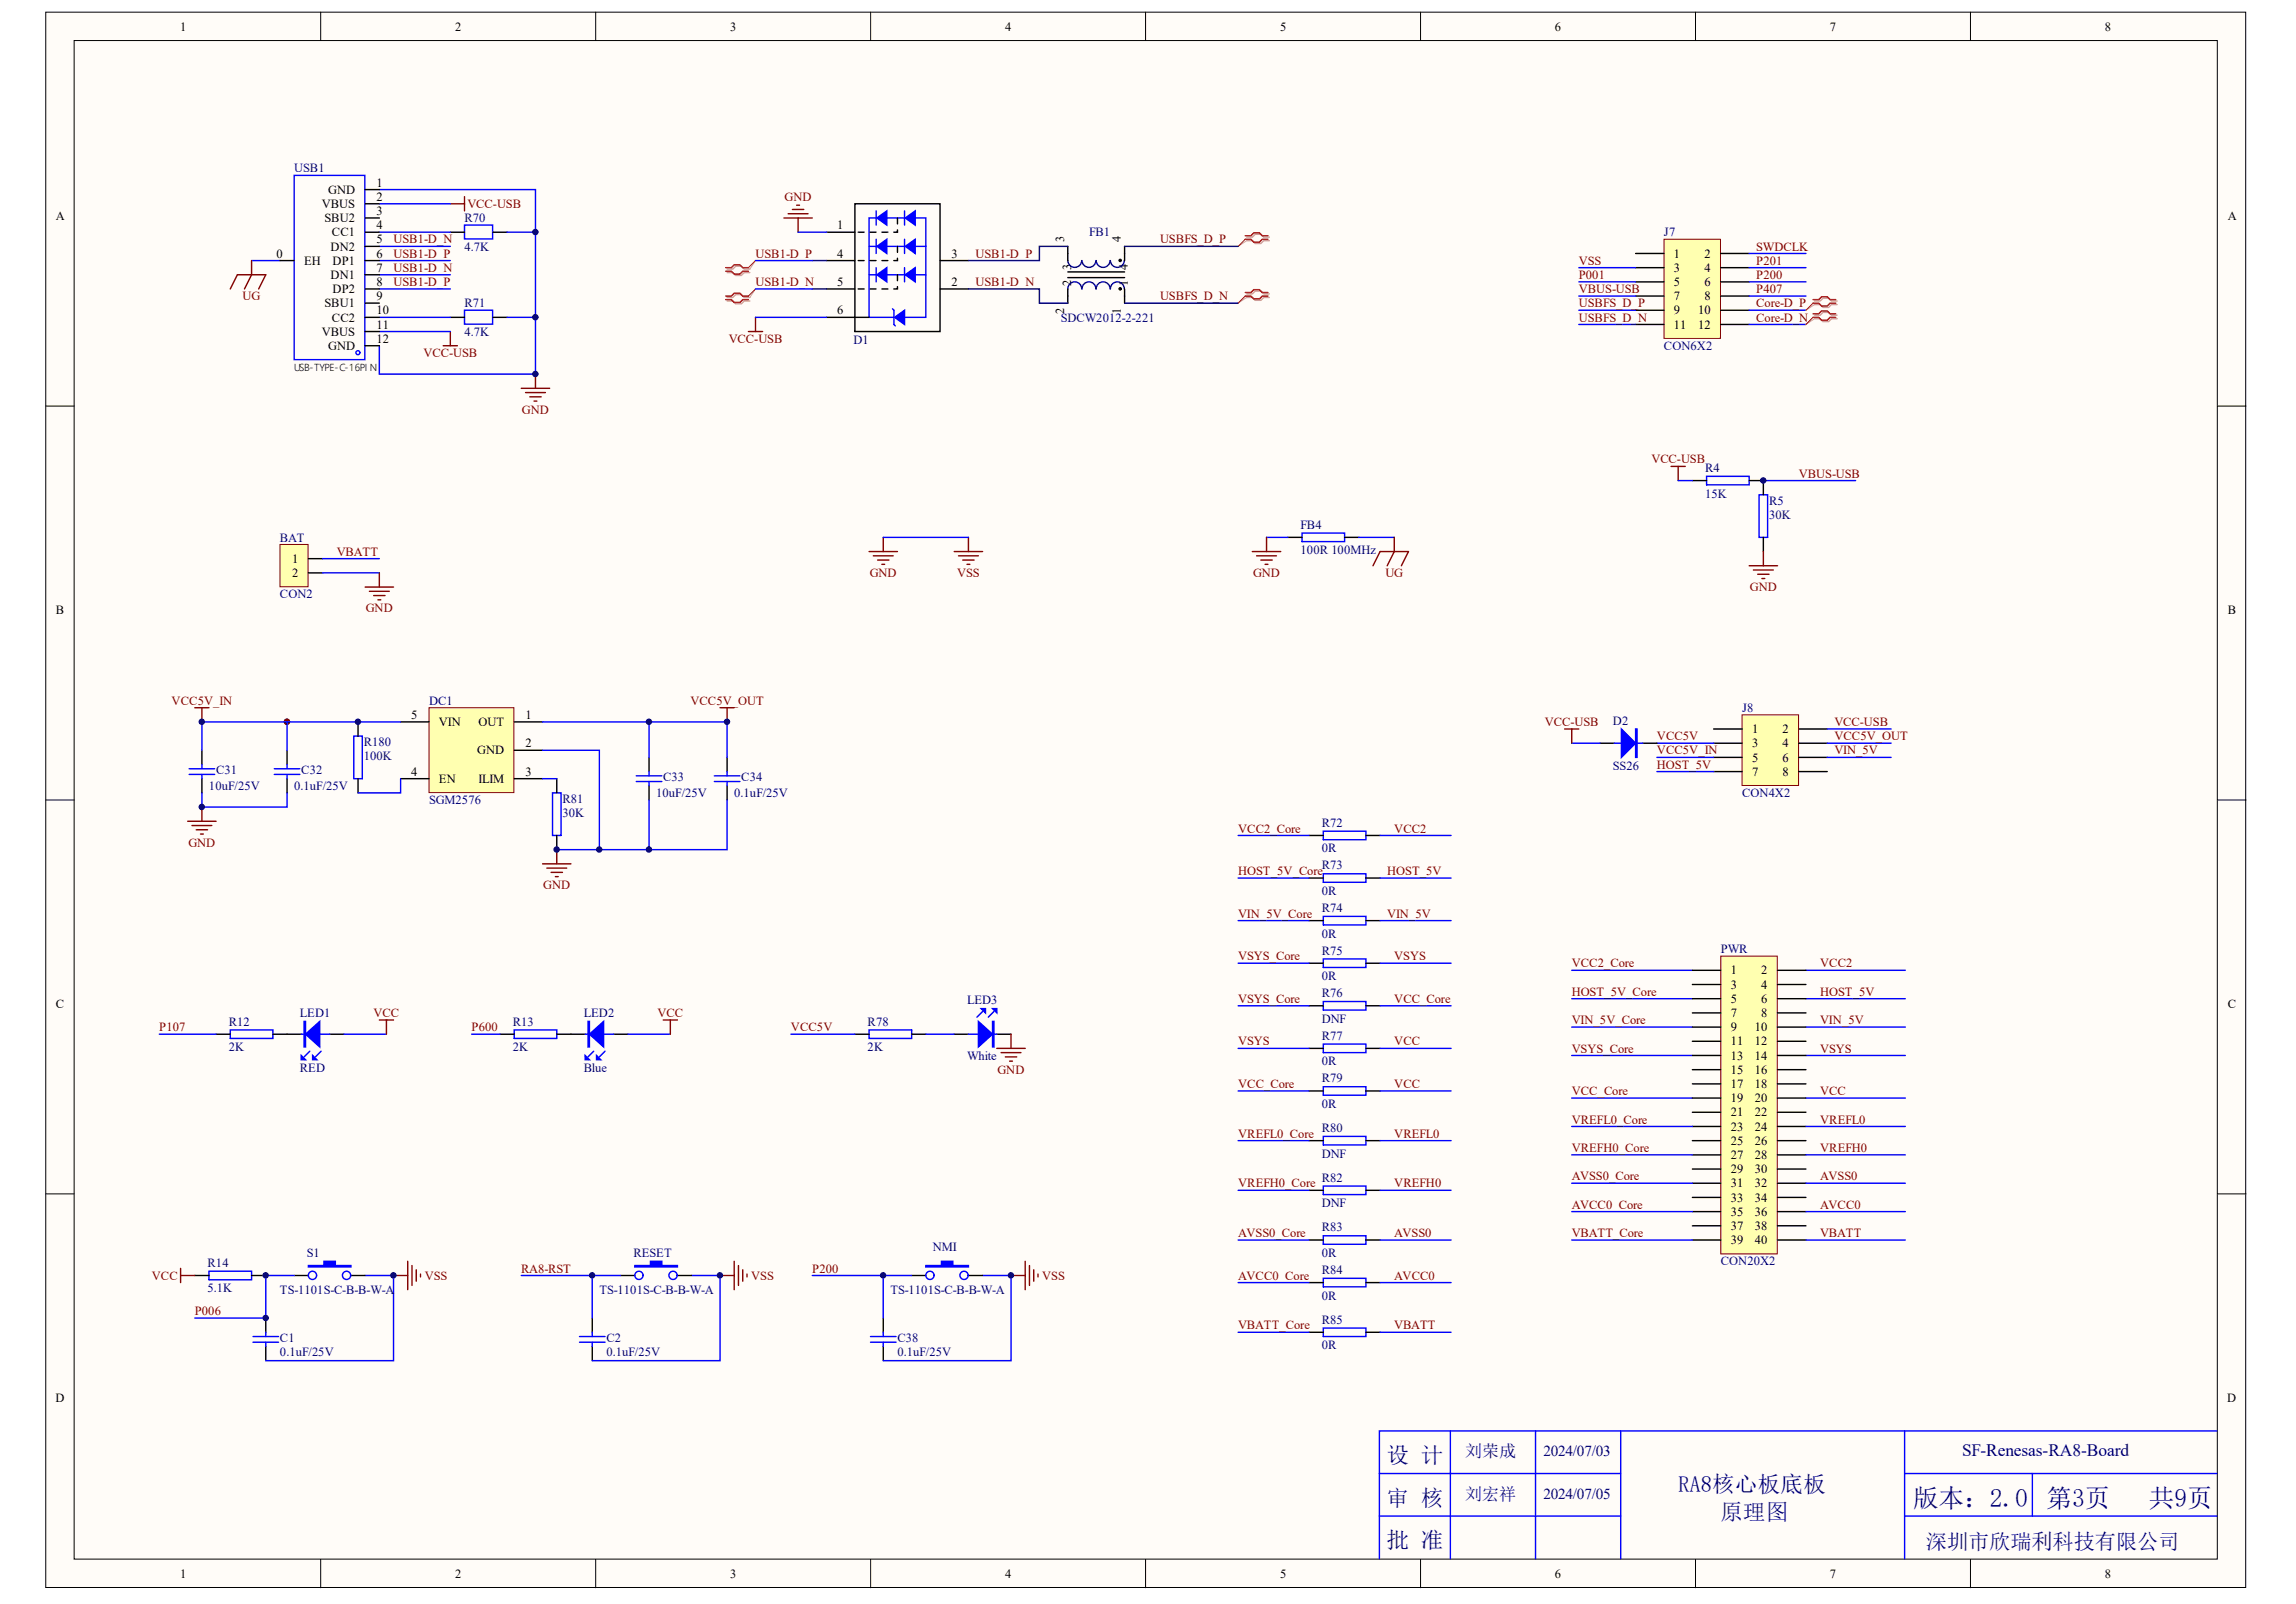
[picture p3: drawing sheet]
<svg xmlns="http://www.w3.org/2000/svg" width="288mm" height="201mm" viewBox="0 0 288 201" stroke-linecap="round" stroke-linejoin="round" font-family="sans-serif">
<defs><g id="words">
<g font-size="3.2" fill="#000080">
<text x="239.9" y="188.9">版本：2.0</text>
<text x="256.6" y="188.9">第3页</text>
<text x="269.4" y="188.9">共9页</text>
</g>
<g font-size="2.8" fill="#000080">
<text x="173.8" y="183.4">设 计</text>
<text x="173.8" y="188.7">审 核</text>
<text x="210.4" y="187">RA8核心板底板</text>
<text x="215.7" y="190.5">原理图</text>
<text x="173.8" y="194.1">批 准</text>
</g>
<text font-size="2.7" fill="#000080" x="241.5" y="194.2">深圳市欣瑞利科技有限公司</text>
<text font-size="2.2" fill="#000080" x="246" y="182.6">SF-Renesas-RA8-Board</text>
<g font-size="2.1" fill="#000080">
<text x="183.7" y="182.7">刘荣成</text>
<text x="183.7" y="188.1">刘宏祥</text>
</g>
<g font-size="1.9" fill="#000080">
<text x="193.5" y="182.6">2024/07/03</text>
<text x="193.5" y="187.9">2024/07/05</text>
</g>
<g font-size="1.6">
<text x="22.6" y="3.8">1</text>
<text x="57.1" y="3.8">2</text>
<text x="91.5" y="3.8">3</text>
<text x="126" y="3.8">4</text>
<text x="160.5" y="3.8">5</text>
<text x="195" y="3.8">6</text>
<text x="229.4" y="3.8">7</text>
<text x="263.9" y="3.8">8</text>
<text x="47.2" y="23.4">1</text>
<text x="7" y="27.6">A</text>
<text x="40.4" y="26.1">VBUS</text>
<text x="40.7" y="27.9">SBU2</text>
<text x="41.2" y="24.3">GND</text>
<text x="41.6" y="29.6">CC1</text>
<text x="47.2" y="25.2">2</text>
<text x="47.2" y="28.7">4</text>
<text x="47.2" y="27">3</text>
<text x="105" y="28.7">1</text>
<text x="279.3" y="27.6">A</text>
<text x="34.7" y="32.3">0</text>
<text x="38.1" y="33.2">EH</text>
<text x="41.5" y="35">DN1</text>
<text x="41.5" y="31.4">DN2</text>
<text x="41.7" y="33.2">DP1</text>
<text x="47.2" y="35.9">8</text>
<text x="47.2" y="34.1">7</text>
<text x="47.2" y="32.3">6</text>
<text x="47.2" y="30.5">5</text>
<text x="105" y="32.3">4</text>
<text x="105" y="35.9">5</text>
<text x="119.3" y="32.3">3</text>
<text x="119.3" y="35.9">2</text>
<text x="209.9" y="32.3">1</text>
<text x="209.9" y="34.1">3</text>
<text x="209.9" y="35.9">5</text>
<text x="213.7" y="32.3">2</text>
<text x="213.7" y="34.1">4</text>
<text x="213.7" y="35.9">6</text>
<text x="40.7" y="38.5">SBU1</text>
<text x="41.6" y="40.3">CC2</text>
<text x="41.7" y="36.7">DP2</text>
<text x="47.2" y="41.2">11</text>
<text x="47.2" y="39.4">10</text>
<text x="47.2" y="37.6">9</text>
<text x="105" y="39.4">6</text>
<text x="209.9" y="37.6">7</text>
<text x="209.9" y="39.4">9</text>
<text x="209.9" y="41.2">11</text>
<text x="212.9" y="39.4">10</text>
<text x="212.9" y="41.2">12</text>
<text x="213.7" y="37.6">8</text>
<text x="40.4" y="42.1">VBUS</text>
<text x="41.2" y="43.9">GND</text>
<text x="47.2" y="43">12</text>
<text x="36.6" y="70.6">1</text>
<text x="7" y="77">B</text>
<text x="36.6" y="72.3">2</text>
<text x="279.3" y="77">B</text>
<text x="51.6" y="90.1">5</text>
<text x="55" y="91">VIN</text>
<text x="59.8" y="94.6">GND</text>
<text x="60" y="91">OUT</text>
<text x="65.9" y="90.1">1</text>
<text x="65.9" y="93.7">2</text>
<text x="219.7" y="91.9">1</text>
<text x="219.7" y="93.7">3</text>
<text x="219.7" y="95.5">5</text>
<text x="223.5" y="91.9">2</text>
<text x="223.5" y="93.7">4</text>
<text x="223.5" y="95.5">6</text>
<text x="51.6" y="97.3">4</text>
<text x="55" y="98.1">EN</text>
<text x="60" y="98.1">ILIM</text>
<text x="65.9" y="97.3">3</text>
<text x="219.7" y="97.3">7</text>
<text x="223.5" y="97.3">8</text>
<text x="217" y="122.2">1</text>
<text x="217" y="123.9">3</text>
<text x="217" y="125.7">5</text>
<text x="220.8" y="122.2">2</text>
<text x="220.8" y="123.9">4</text>
<text x="220.8" y="125.7">6</text>
<text x="7" y="126.4">C</text>
<text x="217" y="127.5">7</text>
<text x="217" y="129.3">9</text>
<text x="217" y="131.1">11</text>
<text x="220" y="129.3">10</text>
<text x="220" y="131.1">12</text>
<text x="220.8" y="127.5">8</text>
<text x="279.3" y="126.4">C</text>
<text x="217" y="132.8">13</text>
<text x="217" y="134.6">15</text>
<text x="217" y="136.4">17</text>
<text x="220" y="132.8">14</text>
<text x="220" y="134.6">16</text>
<text x="220" y="136.4">18</text>
<text x="217" y="138.2">19</text>
<text x="217" y="140">21</text>
<text x="217" y="141.7">23</text>
<text x="217" y="143.5">25</text>
<text x="220" y="138.2">20</text>
<text x="220" y="140">22</text>
<text x="220" y="141.7">24</text>
<text x="220" y="143.5">26</text>
<text x="217" y="145.3">27</text>
<text x="217" y="147.1">29</text>
<text x="217" y="148.9">31</text>
<text x="220" y="145.3">28</text>
<text x="220" y="147.1">30</text>
<text x="220" y="148.9">32</text>
<text x="217" y="150.6">33</text>
<text x="217" y="152.4">35</text>
<text x="217" y="154.2">37</text>
<text x="217" y="156">39</text>
<text x="220" y="150.6">34</text>
<text x="220" y="152.4">36</text>
<text x="220" y="154.2">38</text>
<text x="220" y="156">40</text>
<text x="6.9" y="175.7">D</text>
<text x="279.2" y="175.7">D</text>
<text x="22.6" y="197.8">1</text>
<text x="57.1" y="197.8">2</text>
<text x="91.5" y="197.8">3</text>
<text x="126" y="197.8">4</text>
<text x="160.5" y="197.8">5</text>
<text x="195" y="197.8">6</text>
<text x="229.4" y="197.8">7</text>
<text x="263.9" y="197.8">8</text>
</g>
<g font-size="1.6" fill="#000080">
<text x="36.9" y="21.6">USB1</text>
<text x="58.2" y="27.9">R70</text>
<text x="136.5" y="29.6">FB1</text>
<text x="208.6" y="29.6">J7</text>
<text x="58.2" y="31.4">4.7K</text>
<text x="58.2" y="38.5">R71</text>
<text x="133" y="40.3">SDCW2012-2-221</text>
<text x="58.2" y="42.1">4.7K</text>
<text x="107" y="43.2">D1</text>
<text x="208.6" y="43.9">CON6X2</text>
<text x="213.8" y="59.2">R4</text>
<text x="213.8" y="62.4">15K</text>
<text x="221.8" y="63.3">R5</text>
<text x="221.8" y="65">30K</text>
<text x="35.1" y="67.9">BAT</text>
<text x="163.1" y="66.3">FB4</text>
<text x="163.1" y="69.5">100R 100MHz</text>
<text x="35.1" y="75">CON2</text>
<text x="53.8" y="88.4">DC1</text>
<text x="218.4" y="89.2">J8</text>
<text x="45.6" y="93.5">R180</text>
<text x="45.6" y="95.3">100K</text>
<text x="202.2" y="90.8">D2</text>
<text x="26.2" y="99">10uF/25V</text>
<text x="27.1" y="97.1">C31</text>
<text x="36.9" y="99">0.1uF/25V</text>
<text x="37.8" y="97.1">C32</text>
<text x="53.8" y="100.8">SGM2576</text>
<text x="70.5" y="100.6">R81</text>
<text x="82.3" y="99.9">10uF/25V</text>
<text x="83.2" y="98">C33</text>
<text x="92.1" y="99.9">0.1uF/25V</text>
<text x="92.9" y="98">C34</text>
<text x="202.2" y="96.5">SS26</text>
<text x="218.4" y="99.9">CON4X2</text>
<text x="70.5" y="102.4">30K</text>
<text x="165.7" y="103.7">R72</text>
<text x="165.7" y="106.9">0R</text>
<text x="165.7" y="109">R73</text>
<text x="165.7" y="112.2">0R</text>
<text x="165.7" y="114.3">R74</text>
<text x="165.7" y="117.5">0R</text>
<text x="165.7" y="119.7">R75</text>
<text x="215.7" y="119.5">PWR</text>
<text x="121.2" y="125.9">LED3</text>
<text x="165.7" y="122.9">0R</text>
<text x="165.7" y="125">R76</text>
<text x="28.7" y="128.6">R12</text>
<text x="28.7" y="131.8">2K</text>
<text x="37.6" y="127.5">LED1</text>
<text x="64.3" y="128.6">R13</text>
<text x="64.3" y="131.8">2K</text>
<text x="73.2" y="127.5">LED2</text>
<text x="108.8" y="128.6">R78</text>
<text x="108.8" y="131.8">2K</text>
<text x="165.7" y="128.2">DNF</text>
<text x="165.7" y="130.4">R77</text>
<text x="37.6" y="134.4">RED</text>
<text x="73.2" y="134.4">Blue</text>
<text x="121.2" y="132.8">White</text>
<text x="165.7" y="135.7">R79</text>
<text x="165.7" y="133.6">0R</text>
<text x="165.7" y="138.9">0R</text>
<text x="165.7" y="141.9">R80</text>
<text x="165.7" y="145.1">DNF</text>
<text x="165.7" y="148.1">R82</text>
<text x="165.7" y="151.3">DNF</text>
<text x="165.7" y="154.4">R83</text>
<text x="26" y="158.8">R14</text>
<text x="38.5" y="157.6">S1</text>
<text x="79.4" y="157.6">RESET</text>
<text x="117" y="156.9">NMI</text>
<text x="165.7" y="157.6">0R</text>
<text x="165.7" y="159.7">R84</text>
<text x="215.7" y="158.6">CON20X2</text>
<text x="26" y="162">5.1K</text>
<text x="35.1" y="162.2">TS-1101S-C-B-B-W-A</text>
<text x="75.1" y="162.2">TS-1101S-C-B-B-W-A</text>
<text x="111.6" y="162.2">TS-1101S-C-B-B-W-A</text>
<text x="165.7" y="162.9">0R</text>
<text x="165.7" y="165.9">R85</text>
<text x="35.1" y="168.3">C1</text>
<text x="35.1" y="170">0.1uF/25V</text>
<text x="76" y="168.3">C2</text>
<text x="76" y="170">0.1uF/25V</text>
<text x="112.5" y="168.3">C38</text>
<text x="112.5" y="170">0.1uF/25V</text>
<text x="165.7" y="169.1">0R</text>
</g>
<g font-size="1.6" fill="#800000">
<text x="58.6" y="26.1">VCC-USB</text>
<text x="98.4" y="25.2">GND</text>
<text x="49.3" y="32.3">USB1-D_P</text>
<text x="49.3" y="34.1">USB1-D_N</text>
<text x="49.3" y="35.9">USB1-D_P</text>
<text x="49.3" y="30.5">USB1-D_N</text>
<text x="94.7" y="35.9">USB1-D_N</text>
<text x="94.7" y="32.3">USB1-D_P</text>
<text x="122.3" y="35.9">USB1-D_N</text>
<text x="122.3" y="32.3">USB1-D_P</text>
<text x="145.4" y="30.5">USBFS_D_P</text>
<text x="197.9" y="33.2">VSS</text>
<text x="197.9" y="35">P001</text>
<text x="220.2" y="33.2">P201</text>
<text x="220.2" y="35">P200</text>
<text x="220.2" y="31.4">SWDCLK</text>
<text x="30.4" y="37.6">UG</text>
<text x="145.4" y="37.6">USBFS_D_N</text>
<text x="197.9" y="36.7">VBUS-USB</text>
<text x="197.9" y="38.5">USBFS_D_P</text>
<text x="197.9" y="40.3">USBFS_D_N</text>
<text x="220.2" y="38.5">Core-D_P</text>
<text x="220.2" y="40.3">Core-D_N</text>
<text x="220.2" y="36.7">P407</text>
<text x="53.1" y="44.7">VCC-USB</text>
<text x="91.4" y="43">VCC-USB</text>
<text x="65.4" y="51.9">GND</text>
<text x="207" y="58.1">VCC-USB</text>
<text x="225.5" y="59.9">VBUS-USB</text>
<text x="42.2" y="69.7">VBATT</text>
<text x="45.9" y="76.8">GND</text>
<text x="109.1" y="72.3">GND</text>
<text x="120" y="72.3">VSS</text>
<text x="157.1" y="72.3">GND</text>
<text x="173.7" y="72.3">UG</text>
<text x="219.4" y="74.1">GND</text>
<text x="21.5" y="88.4">VCC5V_IN</text>
<text x="86.6" y="88.4">VCC5V_OUT</text>
<text x="193.7" y="91">VCC-USB</text>
<text x="207.7" y="92.8">VCC5V</text>
<text x="207.7" y="94.6">VCC5V_IN</text>
<text x="230" y="91">VCC-USB</text>
<text x="230" y="92.8">VCC5V_OUT</text>
<text x="230" y="94.6">VIN_5V</text>
<text x="207.7" y="96.4">HOST_5V</text>
<text x="23.6" y="106.1">GND</text>
<text x="155.2" y="104.4">VCC2_Core</text>
<text x="174.8" y="104.4">VCC2</text>
<text x="68.1" y="111.5">GND</text>
<text x="155.2" y="109.7">HOST_5V_Core</text>
<text x="173.9" y="109.7">HOST_5V</text>
<text x="155.2" y="115">VIN_5V_Core</text>
<text x="173.9" y="115">VIN_5V</text>
<text x="155.2" y="120.4">VSYS_Core</text>
<text x="155.2" y="125.7">VSYS_Core</text>
<text x="174.8" y="120.4">VSYS</text>
<text x="174.8" y="125.7">VCC_Core</text>
<text x="197.1" y="121.3">VCC2_Core</text>
<text x="197.1" y="124.8">HOST_5V_Core</text>
<text x="228.2" y="121.3">VCC2</text>
<text x="228.2" y="124.8">HOST_5V</text>
<text x="20" y="129.3">P107</text>
<text x="46.8" y="127.5">VCC</text>
<text x="59.1" y="129.3">P600</text>
<text x="82.4" y="127.5">VCC</text>
<text x="99.2" y="129.3">VCC5V</text>
<text x="155.2" y="131.1">VSYS</text>
<text x="174.8" y="131.1">VCC</text>
<text x="197.1" y="128.4">VIN_5V_Core</text>
<text x="197.1" y="132">VSYS_Core</text>
<text x="228.2" y="128.4">VIN_5V</text>
<text x="228.2" y="132">VSYS</text>
<text x="125.1" y="134.6">GND</text>
<text x="155.2" y="136.4">VCC_Core</text>
<text x="174.8" y="136.4">VCC</text>
<text x="197.1" y="137.3">VCC_Core</text>
<text x="228.2" y="137.3">VCC</text>
<text x="155.2" y="142.6">VREFL0_Core</text>
<text x="174.8" y="142.6">VREFL0</text>
<text x="197.1" y="140.8">VREFL0_Core</text>
<text x="228.2" y="140.8">VREFL0</text>
<text x="155.2" y="148.9">VREFH0_Core</text>
<text x="174.8" y="148.9">VREFH0</text>
<text x="197.1" y="148">AVSS0_Core</text>
<text x="197.1" y="144.4">VREFH0_Core</text>
<text x="228.2" y="148">AVSS0</text>
<text x="228.2" y="144.4">VREFH0</text>
<text x="155.2" y="155.1">AVSS0_Core</text>
<text x="174.8" y="155.1">AVSS0</text>
<text x="197.1" y="151.5">AVCC0_Core</text>
<text x="197.1" y="155.1">VBATT_Core</text>
<text x="228.2" y="151.5">AVCC0</text>
<text x="228.2" y="155.1">VBATT</text>
<text x="19" y="160.4">VCC</text>
<text x="53.3" y="160.4">VSS</text>
<text x="65.4" y="159.5">RA8-RST</text>
<text x="94.2" y="160.4">VSS</text>
<text x="101.8" y="159.5">P200</text>
<text x="130.7" y="160.4">VSS</text>
<text x="155.2" y="160.4">AVCC0_Core</text>
<text x="174.8" y="160.4">AVCC0</text>
<text x="24.4" y="164.9">P006</text>
<text x="155.2" y="166.7">VBATT_Core</text>
<text x="174.8" y="166.7">VBATT</text>
</g>
<g font-size="1.5">
<text x="133.4" y="30.4" transform="rotate(-90 133.4 30.4)">3</text>
<text x="134.3" y="35.9" transform="rotate(-90 134.3 35.9)">2</text>
<text x="134.3" y="33.8" transform="rotate(-90 134.3 33.8)">3</text>
<text x="140.5" y="30.4" transform="rotate(-90 140.5 30.4)">4</text>
<text x="141.4" y="35.9" transform="rotate(-90 141.4 35.9)">1</text>
<text x="141.4" y="33.8" transform="rotate(-90 141.4 33.8)">4</text>
<text x="133.4" y="39.3" transform="rotate(-90 133.4 39.3)">2</text>
<text x="140.5" y="39.3" transform="rotate(-90 140.5 39.3)">1</text>
</g>
<text font-size="1.2" x="36.9" y="46.5">USB-TYPE-C-16PI N</text>
</g></defs>
<g fill="#fffcf8" stroke="#000" stroke-width=".13">
<path d="M5.7 1.5h275.9v197.5h-275.9z"/>
<path d="M9.3 5.1h268.7v190.4h-268.7z"/>
</g>
<g fill="none" stroke="#000" stroke-width=".13">
<path d="M40.2 1.5v3.6M74.7 1.5v3.6M109.2 1.5v3.6M143.6 1.5v3.6M178.1 1.5v3.6M212.6 1.5v3.6M247.1 1.5v3.6M5.7 50.9h3.6M278 50.9h3.6M5.7 100.3h3.6M278 100.3h3.6M5.7 149.7h3.6"/>
<path d="M278 149.7h3.6M40.2 195.5v3.6M74.7 195.5v3.6M109.2 195.5v3.6M143.6 195.5v3.6M178.1 195.5v3.6M212.6 195.5v3.6M247.1 195.5v3.6"/>
</g>
<circle cx="36" cy="90.5" r=".34" fill="#000080" stroke="#000080" stroke-width=".13"/>
<path d="M90.3 88.7h1.8M91.2 88.7v1.8M23.5 103h3.6M24.1 103.5h2.5M24.6 104h1.4M25.1 104.6h.4M25.3 101.2v1.8M68 108.3h3.6M68.6 108.8h2.5M69.1 109.4h1.4M69.6 109.9h.4M69.8 106.5v1.8" fill="none" stroke="#800000" stroke-width=".18"/>
<path d="M23.7 97.1h3.2M23.7 96.4h3.2M25.3 95.8v.6M25.3 97.1v.5M69.3 99.4h1v5.3h-1z" fill="none" stroke="#00f" stroke-width=".18"/>
<path d="M25.3 94.1v1.7M25.3 97.6v1.8M69.8 97.6v1.8M69.8 104.7v1.8" fill="none" stroke="#000" stroke-width=".18"/>
<path d="M53.8 88.7h10.6v10.7h-10.6z" fill="#ffffb0" stroke="#800000" stroke-width=".13"/>
<g fill="none" stroke="#000" stroke-width=".18">
<path d="M36 94.1v1.7M36 97.6v1.8M50.2 90.5h3.6M50.2 97.6h3.6M64.5 90.5h3.5M64.5 94.1h3.5M64.5 97.6h3.5M81.4 94.9v1.8M81.4 98.5v1.8M91.2 94.9v1.8M91.2 98.5v1.8M107.2 129.6h1.8"/>
<path d="M114.3 129.6h1.8M119.6 129.6h1.8M125 129.6h1.8"/>
</g>
<g fill="none" stroke="#00f" stroke-width=".18">
<path d="M25.3 99.4v1.8h10.7v-1.8M34.4 97.1h3.2M34.4 96.4h3.2M36 95.8v.6M36 97.1v.5M68 94.1h7.1v12.4h-5.3M68 97.6h1.8M79.8 98h3.2M79.8 97.3h3.2M81.4 96.7v.6M81.4 98v.5M89.6 98h3.2"/>
<path d="M89.6 97.3h3.2M91.2 96.7v.6M91.2 98v.5M109 129.1h5.3v1.1h-5.3zM121.4 129.6h3.6M123.2 126.8l-.7 .7M124.6 126.8l-.7 .7M197.1 121.6h15.1M197.1 125.2h15.1M197.1 128.8h15.1M197.1 132.3h15.1M197.1 137.7h15.1"/>
<path d="M226.4 121.6h12.5M226.4 125.2h12.5M226.4 128.8h12.5M226.4 132.3h12.5M226.4 137.7h12.5"/>
</g>
<g fill="#00f" stroke="#00f" stroke-width=".18">
<path d="M122.7 128l1.7 1.6-1.7 1.7z"/>
<path d="M123 126.4h.6v.6z"/>
<path d="M124.4 126.4h.6v.6z"/>
<path d="M124.4 128h.2v3.3h-.2z" fill-rule="evenodd"/>
</g>
<path d="M24.4 88.7h1.8M25.3 88.7v1.8M125 131.4h3.5M125.5 132h2.5M126 132.5h1.5M126.6 133h.3M126.8 129.6v1.8" fill="none" stroke="#800000" stroke-width=".18"/>
<path d="M215.7 119.9h7.1v37.3h-7.1z" fill="#ffffb0" stroke="#800000" stroke-width=".13"/>
<g fill="none" stroke="#000" stroke-width=".18">
<path d="M56.5 39.8h1.7M56.5 29.1h1.7M61.8 39.8h1.8M61.8 29.1h1.8M103.6 39.8h5.4M103.6 29.1h3.6M103.6 32.7h3.6M103.6 36.2h3.6M107.2 25.5h10.7v16.1h-10.7zM117.9 32.7h3.5M117.9 36.2h3.5M133.9 30.9v1.8"/>
<path d="M133.9 36.2v1.8M133.9 34.8h7.1M133.9 34.1h7.1M141 30.9v1.8M141 36.2v1.8M212.2 121.6h3.5M212.2 123.4h3.5M212.2 125.2h3.5M212.2 127h3.5M212.2 128.8h3.5M212.2 130.5h3.5M212.2 132.3h3.5"/>
<path d="M212.2 134.1h3.5M212.2 135.9h3.5M212.2 137.7h3.5M212.2 139.4h3.5M222.9 121.6h3.5M222.9 123.4h3.5M222.9 125.2h3.5M222.9 127h3.5M222.9 128.8h3.5M222.9 130.5h3.5M222.9 132.3h3.5M222.9 134.1h3.5"/>
<path d="M222.9 135.9h3.5M222.9 137.7h3.5M222.9 139.4h3.5M212.2 141.2h3.5M212.2 143h3.5M212.2 144.8h3.5M212.2 146.6h3.5M212.2 148.3h3.5M212.2 150.1h3.5M212.2 151.9h3.5M212.2 153.7h3.5M212.2 155.5h3.5"/>
<path d="M222.9 141.2h3.5M222.9 143h3.5M222.9 144.8h3.5M222.9 146.6h3.5M222.9 148.3h3.5M222.9 150.1h3.5M222.9 151.9h3.5M222.9 153.7h3.5M222.9 155.5h3.5"/>
</g>
<g fill="none" stroke="#00f" stroke-width=".18">
<path d="M31.5 32.7h3.6M47.6 23.8h19.5v23.1h-19.5v-3.6M47.6 25.5h8.9M47.6 29.1h8.9M47.6 30.9h8.9M47.6 32.7h8.9M47.6 34.4h8.9M47.6 36.2h8.9M47.6 39.8h8.9M58.2 38.9h3.6v1.7h-3.6zM58.2 28.2h3.6v1.8h-3.6zM63.6 39.8h3.5"/>
<path d="M94.7 32.7h7.1M94.7 36.2h7.1M94.7 39.8h8.9M100.1 29.1h3.5M109 30.9h.9M109 34.4h.9M109.9 27.3h-.9v12.5h3.1M109.9 26.4v1.8M109.9 30v1.8M109.9 33.6v1.7M111.2 30.9h2.2M111.2 34.4h2.2"/>
<path d="M111.2 27.3h2.2M111.9 38.7l.2 .2v1.8l.2 .2M113.4 26.4v1.8M113.4 30v1.8M113.4 33.6v1.7M114.7 27.3h1.4v12.5h-2.7M114.7 30.9h1.4M114.7 34.4h1.4M47.6 41.6h8.9M197.1 141.2h15.1M197.1 144.8h15.1M197.1 148.3h15.1"/>
<path d="M197.1 151.9h15.1M197.1 155.5h15.1M226.4 141.2h12.5M226.4 144.8h12.5M226.4 148.3h12.5M226.4 151.9h12.5M226.4 155.5h12.5"/>
</g>
<g fill="none" stroke="#800000" stroke-width=".18">
<path d="M56.5 25.5h1.7M58.2 24.7v1.7M94.7 39.8v1.8M98.3 27.3h3.5M98.8 26.8h2.5M99.4 26.3h1.4M99.9 25.7h.3M100.1 27.3v1.8M55.6 43.3h1.7M56.5 41.6v1.7M65.4 48.7h3.5M65.9 49.2h2.5"/>
<path d="M66.4 49.7h1.4M67 50.3h.3M67.1 46.9v1.8M93.8 41.6h1.8"/>
</g>
<g fill="#00f" stroke="#00f" stroke-width=".18">
<path d="M113.5 34.4l1.2-.8v1.7z"/>
<path d="M109.9 34.4l1.3-.8v1.7z"/>
<path d="M113.5 30.9l1.2-.9v1.8z"/>
<path d="M109.9 30.9l1.3-.9v1.8z"/>
<path d="M113.5 27.3l1.2-.9v1.8z"/>
<path d="M109.9 27.3l1.3-.9v1.8z"/>
<path d="M112.2 39.8l1.2-.9v1.8z"/>
</g>
<path d="M112.5 34.4v1.8h-5.3M112.5 30.9v1.8h-5.3M112.5 27.3v1.8h-5.3" fill="none" stroke="#000" stroke-width=".18" stroke-dasharray=".7 .7"/>
<path d="M135.6 36.2a.87 .87 0 0 0-.9-.9 .87 .87 0 0 0-.8 .9M135.6 32.7a.87 .87 0 0 1-.8 .8 .87 .87 0 0 1-.9-.8M137.4 36.2a.87 .87 0 0 0-.9-.9 .87 .87 0 0 0-.8 .9M137.4 32.7a.87 .87 0 0 1-.9 .8 .87 .87 0 0 1-.8-.8M139.2 36.2a.87 .87 0 0 0-.9-.9 .87 .87 0 0 0-.9 .9M139.2 32.7a.87 .87 0 0 1-.9 .8 .87 .87 0 0 1-.9-.8M141 36.2a.87 .87 0 0 0-.9-.9 .87 .87 0 0 0-.9 .9M141 32.7a.87 .87 0 0 1-.9 .8 .87 .87 0 0 1-.9-.8" fill="none" stroke="#009" stroke-width=".18"/>
<g fill="#000" stroke="#080d02" stroke-width=".13">
<circle cx="140.4" cy="36.2" r=".16"/>
<circle cx="140.4" cy="32.6" r=".16"/>
</g>
<path d="M91.2 37.7h.7l.3 .4h.7l.4-.4h.7M91.2 37.3h.7l.3-.4h.7l.4 .4h.7M91.2 34.2h.7l.3 .3h.7l.4-.3h.7M91.2 33.7h.7l.3-.3h.7l.4 .3h.7M156.3 36.8h.7l.4-.3h.7l.3 .3h.8M156.3 37.3h.7l.4 .3h.7l.3-.3h.8M156.3 29.7h.7l.4-.3h.7l.3 .3h.8M156.3 30.2h.7l.4 .3h.7l.3-.3h.8" fill="none" stroke="#d0a19e" stroke-width=".18"/>
<path d="M94.7 36.2l-.7 1.1M94.7 32.7l-.7 1M156.3 37.3l-1.1 .7M156.3 30.2l-1.1 .7" fill="none" stroke="#d0a19e" stroke-width=".13"/>
<path d="M91 37.6h.7l.4 .3h.7l.3-.3h.7M91 37.1h.7l.4-.3h.7l.3 .3h.7M91 34h.7l.4 .4h.7l.3-.4h.7M91 33.6h.7l.4-.4h.7l.3 .4h.7M156.1 36.7h.7l.4-.4h.7l.4 .4h.7M156.1 37.1h.7l.4 .4h.7l.4-.4h.7M156.1 29.6h.7l.4-.4h.7l.4 .4h.7M156.1 30h.7l.4 .4h.7l.4-.4h.7" fill="none" stroke="#f00" stroke-width=".18"/>
<path d="M94.7 36.2l-.9 .9M94.7 32.7l-.9 .9M156.1 37.1l-.9 .9M156.1 30l-.9 .9" fill="none" stroke="#f00" stroke-width=".13"/>
<path d="M101.8 32.7h1.8M101.8 36.2h1.8M121.4 36.2h8.9v1.8h3.6M133.9 30.9h-3.6v1.8h-8.9M141 30.9h14.2M141 38h14.2" fill="none" stroke="#000080" stroke-width=".18"/>
<path d="M208.6 30h7.1v12.4h-7.1z" fill="#ffffb0" stroke="#800000" stroke-width=".13"/>
<path d="M205.1 31.8h3.5M205.1 33.6h3.5M205.1 35.3h3.5M205.1 37.1h3.5M205.1 38.9h3.5M215.7 31.8h3.6M215.7 33.6h3.6M215.7 35.3h3.6M215.7 37.1h3.6M215.7 38.9h3.6M205.1 40.7h3.5M215.7 40.7h3.6" fill="none" stroke="#000" stroke-width=".18"/>
<path d="M197.9 33.6h7.2M197.9 35.3h7.2M197.9 37.1h7.2M197.9 38.9h7.2M219.3 33.6h7.1M219.3 35.3h7.1M219.3 37.1h7.1M219.3 38.9h7.1M219.3 31.8h7.1M197.9 40.7h7.2M219.3 40.7h7.1" fill="none" stroke="#00f" stroke-width=".18"/>
<path d="M218.4 89.6h7.1v8.9h-7.1z" fill="#ffffb0" stroke="#800000" stroke-width=".13"/>
<g fill="none" stroke="#000" stroke-width=".18">
<path d="M200.6 93.2h1.8M206 93.2h1.7M214.9 91.4h3.5M214.9 93.2h3.5M214.9 94.9h3.5M214.9 96.7h3.5M225.5 91.4h3.6M225.5 93.2h3.6M225.5 94.9h3.6M225.5 96.7h3.6M164.1 104.7h1.8M164.1 110.1h1.8"/>
<path d="M164.1 115.4h1.8M171.3 104.7h1.7M171.3 110.1h1.7M171.3 115.4h1.7M164.1 120.8h1.8M164.1 126.1h1.8M164.1 136.8h1.8M164.1 131.4h1.8M171.3 120.8h1.7M171.3 126.1h1.7M171.3 136.8h1.7M171.3 131.4h1.7"/>
<path d="M164.1 143h1.8M164.1 149.2h1.8M164.1 155.5h1.8M171.3 143h1.7M171.3 149.2h1.7M171.3 155.5h1.7M164.1 160.8h1.8M164.1 167h1.8M171.3 160.8h1.7M171.3 167h1.7"/>
</g>
<g fill="none" stroke="#00f" stroke-width=".18">
<path d="M68 90.5h23.2v4.4M81.4 90.5v4.4M197.1 93.2h3.5M202.4 93.2h3.6M207.7 93.2h7.2M207.7 94.9h7.2M207.7 96.7h7.2M229.1 93.2h8M229.1 91.4h8M229.1 94.9h8M81.4 100.3v6.2M91.2 100.3v6.2h-16.1"/>
<path d="M155.2 104.7h8.9M155.2 110.1h8.9M155.2 115.4h8.9M165.9 104.2h5.4v1.1h-5.4zM165.9 109.5h5.4v1.1h-5.4zM165.9 114.9h5.4v1h-5.4zM173 104.7h8.9M173 110.1h8.9M173 115.4h8.9M116.1 129.6h3.5M155.2 120.8h8.9M155.2 126.1h8.9"/>
<path d="M155.2 131.4h8.9M155.2 136.8h8.9M165.9 120.2h5.4v1.1h-5.4zM165.9 125.6h5.4v1h-5.4zM165.9 136.2h5.4v1.1h-5.4zM165.9 130.9h5.4v1.1h-5.4zM173 120.8h8.9M173 126.1h8.9M173 131.4h8.9M173 136.8h8.9M155.2 143h8.9M155.2 149.2h8.9"/>
<path d="M155.2 155.5h8.9M165.9 142.5h5.4v1h-5.4zM165.9 148.7h5.4v1.1h-5.4zM165.9 154.9h5.4v1.1h-5.4zM173 143h8.9M173 149.2h8.9M173 155.5h8.9M155.2 160.8h8.9M155.2 167h8.9M165.9 160.3h5.4v1h-5.4zM165.9 166.5h5.4v1.1h-5.4zM173 160.8h8.9"/>
<path d="M173 167h8.9"/>
</g>
<g fill="#00f" stroke="#00f" stroke-width=".18">
<path d="M203.3 91.4l1.8 1.8-1.8 1.7z"/>
<path d="M205.1 91.4h.1v3.5h-.1z" fill-rule="evenodd"/>
</g>
<path d="M196.2 91.4h1.7M197.1 91.4v1.8" fill="none" stroke="#800000" stroke-width=".18"/>
<circle cx="36" cy="90.5" r=".34" fill="#800000" stroke="#800000" stroke-width=".13"/>
<path d="M35.1 68.3h3.5v5.3h-3.5z" fill="#ffffb0" stroke="#800000" stroke-width=".13"/>
<g fill="none" stroke="#000" stroke-width=".18">
<path d="M35.1 32.7h1.8M45.8 25.5h1.8M45.8 32.7h1.8M45.8 23.8h1.8M45.8 39.8h1.8M45.8 36.2h1.8M45.8 38h1.8M45.8 34.4h1.8M45.8 30.9h1.8M45.8 29.1h1.8M45.8 27.3h1.8M45.8 43.3h1.8"/>
<path d="M45.8 41.6h1.8M38.7 70h1.7M38.7 71.8h1.7M161.5 67.4h1.7M168.6 67.4h1.8M212.2 60.2h1.8M219.3 60.2h1.8v1.8M221.1 67.4v1.7M44.9 90.5v1.8M44.9 97.6v1.8M27.1 129.6h1.8M34.2 129.6h3.6"/>
<path d="M41.3 129.6h1.8M62.7 129.6h1.8M69.8 129.6h3.6M76.9 129.6h1.8M24.4 159.9h1.8M31.5 159.9h1.8M36.9 159.9h1.8M44 159.9h1.8M77.8 159.9h1.8M84.9 159.9h1.8M114.3 159.9h1.8M121.4 159.9h1.8"/>
<path d="M33.3 165.2v1.8M33.3 168.8v1.8M74.3 165.2v1.8M74.3 168.8v1.8M110.7 165.2v1.8M110.7 168.8v1.8"/>
</g>
<g fill="none" stroke="#00f" stroke-width=".18">
<path d="M36.9 22h8.8v23.1h-8.8zM63.6 29.1h3.5M214 59.7h5.3v1.1h-5.3zM40.4 70h7.2M40.4 71.8h7.2M110.7 67.4h10.7M158.8 67.4h2.7M163.2 66.8h5.4v1.1h-5.4zM170.4 67.4h4.4M210.4 60.2h1.8M220.6 62h1v5.4h-1zM221.1 60.2h11.6"/>
<path d="M36 90.5v3.6M44.4 92.3h1v5.3h-1zM50.2 90.5h-24.9v3.6M50.2 97.6v1.8h-5.3M20 129.6h7.1M28.9 129.1h5.3v1.1h-5.3zM37.8 129.6h3.5M38.8 131.8l-.7 .7M40.3 131.8l-.7 .7M43.1 129.6h5.4M59.1 129.6h3.6M64.5 129.1h5.3v1.1h-5.3z"/>
<path d="M73.4 129.6h3.5M74.4 131.8l-.7 .7M75.9 131.8l-.8 .7M78.7 129.6h5.3M99.2 129.6h8M26.2 159.4h5.3v1h-5.3zM36.9 159.9h-3.6v5.3h-8.9M45.8 159.9h3.5v10.7h-16M65.4 159.9h12.4M74.3 159.9v5.3M86.7 159.9h3.6v10.7h-16M101.8 159.9h12.5"/>
<path d="M110.7 159.9v5.3M123.2 159.9h3.6v10.7h-16.1M31.7 168.3h3.2M31.7 167.6h3.2M33.3 167v.6M33.3 168.3v.5M72.7 168.3h3.2M72.7 167.6h3.2M74.3 167v.6M74.3 168.3v.5M109.1 168.3h3.2M109.1 167.6h3.2"/>
<path d="M110.7 167v.6M110.7 168.3v.5M181.8 179.4v16M192.5 179.4v16M203.2 179.4v16M238.8 179.4v16M277.9 179.4h-105v16M172.9 190.1h30.3M172.9 184.7h30.3M238.8 190.1h39.1M238.8 184.7h39.1M254.8 184.7v5.4"/>
<circle cx="44.9" cy="44.2" r=".25"/>
<circle cx="39.2" cy="159.9" r=".52"/>
<circle cx="43.4" cy="159.9" r=".52"/>
<circle cx="80.1" cy="159.9" r=".52"/>
<circle cx="84.4" cy="159.9" r=".52"/>
<circle cx="116.6" cy="159.9" r=".52"/>
<circle cx="120.9" cy="159.9" r=".52"/>
</g>
<g fill="none" stroke="#800000" stroke-width=".18">
<path d="M28.9 36.2l.9-1.8h3.5l-.9 1.8M31.5 32.7v1.7l-.8 1.8M209.5 58.5h1.8M210.4 58.5v1.7M45.8 73.6h3.5M46.3 74.1h2.5M46.8 74.7h1.5M47.4 75.2h.3M47.6 71.8v1.8M109 69.1h3.5M109.5 69.7h2.5M110 70.2h1.5"/>
<path d="M110.6 70.7h.3M110.7 67.4v1.7M119.6 69.1h3.6M120.2 69.7h2.5M120.7 70.2h1.4M121.2 70.7h.4M121.4 67.4v1.7M157 69.1h3.6M157.5 69.7h2.5M158.1 70.2h1.4M158.6 70.7h.4M158.8 67.4v1.7"/>
<path d="M172.1 70.9l.9-1.8h3.6l-.9 1.8M174.8 67.4v1.7l-.9 1.8M219.3 70.9h3.6M219.8 71.5h2.5M220.4 72h1.4M220.9 72.5h.4M221.1 69.1v1.8M47.6 127.9h1.7M48.5 127.9v1.7M83.2 127.9h1.7M84 127.9v1.7M22.6 159v1.8"/>
<path d="M22.6 159.9h1.8M49.3 159.9h1.8M51.1 158.1v3.6M51.7 158.7v2.4M52.2 159.2v1.4M52.7 159.7v.4M90.3 159.9h1.8M92.1 158.1v3.6M92.6 158.7v2.4M93.1 159.2v1.4M93.7 159.7v.4M126.8 159.9h1.7"/>
<path d="M128.5 158.1v3.6M129.1 158.7v2.4M129.6 159.2v1.4M130.1 159.7v.4"/>
</g>
<path d="M227.5 37.7h.7l.4-.3h.7l.3 .3h.7M227.5 38.2h.7l.4 .3h.7l.3-.3h.7M227.5 39.5h.7l.4-.3h.7l.3 .3h.7M227.5 40h.7l.4 .3h.7l.3-.3h.7" fill="none" stroke="#d0a19e" stroke-width=".18"/>
<path d="M227.5 38.2l-1.1 .7M227.5 40l-1.1 .7" fill="none" stroke="#d0a19e" stroke-width=".13"/>
<path d="M227.3 37.6h.7l.4-.4h.7l.4 .4h.7M227.3 38h.7l.4 .4h.7l.4-.4h.7M227.3 39.3h.7l.4-.3h.7l.4 .3h.7M227.3 39.8h.7l.4 .3h.7l.4-.3h.7" fill="none" stroke="#f00" stroke-width=".18"/>
<path d="M227.3 38l-.9 .9M227.3 39.8l-.9 .9" fill="none" stroke="#f00" stroke-width=".13"/>
<g fill="#00f" stroke="#00f" stroke-width=".18">
<path d="M38.3 129.6l1.8-1.6v3.3z"/>
<path d="M39.2 132.3l.5 .6h-.5z"/>
<path d="M37.8 132.3l.5 .6h-.5z"/>
<path d="M73.9 129.6l1.8-1.6v3.3z"/>
<path d="M74.8 132.3l.5 .6h-.5z"/>
<path d="M73.4 132.3l.5 .6h-.5z"/>
<path d="M38.1 128h.2v3.3h-.2z" fill-rule="evenodd"/>
<path d="M73.7 128h.2v3.3h-.2z" fill-rule="evenodd"/>
<path d="M38.7 158.7h1.9v-.6h1.4v.6h2v.1h-5.3z" fill-rule="evenodd"/>
<path d="M79.6 158.7h2v-.6h1.4v.6h1.9v.1h-5.3z" fill-rule="evenodd"/>
<path d="M116.1 158.7h1.9v-.6h1.5v.6h1.9v.1h-5.3z" fill-rule="evenodd"/>
</g>
<g fill="#000080" stroke="#000080" stroke-width=".13">
<circle cx="25.3" cy="101.2" r=".34"/>
<circle cx="25.3" cy="90.5" r=".34"/>
<circle cx="33.3" cy="165.2" r=".34"/>
<circle cx="33.3" cy="159.9" r=".34"/>
<circle cx="44.9" cy="90.5" r=".34"/>
<circle cx="49.3" cy="159.9" r=".34"/>
<circle cx="67.1" cy="46.9" r=".34"/>
<circle cx="67.1" cy="39.8" r=".34"/>
<circle cx="67.1" cy="29.1" r=".34"/>
<circle cx="69.8" cy="106.5" r=".34"/>
<circle cx="74.2" cy="159.9" r=".34"/>
<circle cx="75.1" cy="106.5" r=".34"/>
<circle cx="81.4" cy="106.5" r=".34"/>
<circle cx="81.4" cy="90.5" r=".34"/>
<circle cx="90.3" cy="159.9" r=".34"/>
<circle cx="91.1" cy="90.5" r=".34"/>
<circle cx="110.7" cy="159.9" r=".34"/>
<circle cx="126.7" cy="159.9" r=".34"/>
<circle cx="221.1" cy="60.2" r=".34"/>
</g>
<use href="#words"/>
</svg>
